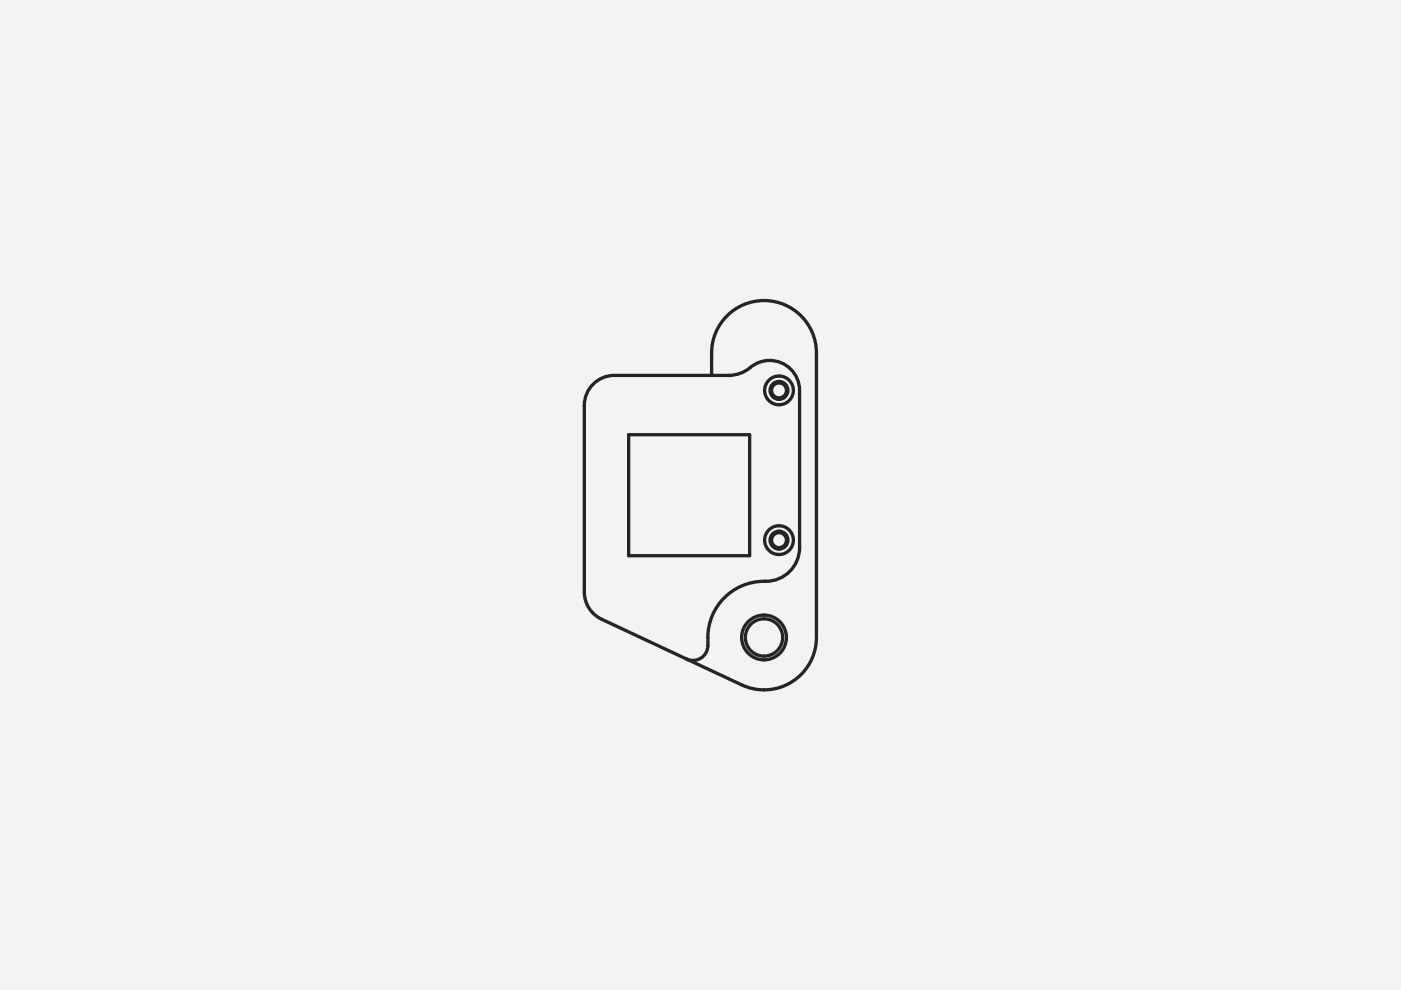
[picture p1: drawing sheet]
<svg xmlns="http://www.w3.org/2000/svg" width="297mm" height="210mm" viewBox="0 0 297 210" stroke-linecap="round" stroke-linejoin="round" font-family="sans-serif">
<path d="M0 0h297v210h-297z" fill-rule="evenodd" fill="#f1f3f5"/>
<path d="M0 0h297v210h-297zM0 0v210h297v-210z" fill="#000"/>
<g fill="#f1f3f5">
<path d="M125.7 81.5a6.3 6.3 0 0 1 4.5-1.9h20.7a19.8 19.8 0 0 1 .6-8.5 11.1 11.1 0 0 1 12.4-7.2 11.1 11.1 0 0 1 9.2 10.9v60.4a11.1 11.1 0 0 1-15.8 10l-29.8-13.9a6.3 6.3 0 0 1-3.6-5.8v-39.6a6.3 6.3 0 0 1 1.8-4.4z" fill-rule="evenodd"/>
<path d="M125.7 81.5a6.3 6.3 0 0 1 4.5-1.9h24.3a7.6 7.6 0 0 0 5.1-2.1 6.3 6.3 0 0 1 9.9 5.3v33.3a7.2 7.2 0 0 1-7.5 7.2 12.1 12.1 0 0 0-11.9 13.6 3.2 3.2 0 0 1-4.5 2.8l-18.1-8.4a6.3 6.3 0 0 1-3.6-5.8v-39.6a6.3 6.3 0 0 1 1.8-4.4z" fill-rule="evenodd"/>
<path d="M154.1 67a11.1 11.1 0 0 1 12.1-2.4 11.1 11.1 0 0 1 6.9 10.2v60.4a11.1 11.1 0 0 1-15.8 10l-11.7-5.5a3.2 3.2 0 0 0 4.5-2.8 12.1 12.1 0 0 1 12.3-13.6 7.1 7.1 0 0 0 7.1-7.2v-33.3a6.4 6.4 0 0 0-4-5.9 6.4 6.4 0 0 0-7 1.5l-1.2 .6-1.4 .5-5 .1a19.8 19.8 0 0 1 .6-8.5 11.1 11.1 0 0 1 2.6-4.1z" fill-rule="evenodd"/>
<path d="M133.3 92.2h25.6v25.6h-25.6z" fill-rule="evenodd"/>
<circle cx="162" cy="135.2" r="4.7"/>
<circle cx="162" cy="135.2" r="4"/>
<circle cx="165.2" cy="114.5" r="3"/>
<circle cx="165.2" cy="82.8" r="3"/>
<circle cx="165.2" cy="114.5" r="1.9"/>
<circle cx="165.2" cy="82.8" r="1.9"/>
<circle cx="165.2" cy="114.5" r="1.59"/>
<circle cx="165.2" cy="82.8" r="1.59"/>
</g>
<g fill="none" stroke="#212529" stroke-width=".7">
<path d="M150.9 79.6a19.8 19.8 0 0 1 .6-8.5 11.1 11.1 0 0 1 12.4-7.2 11.1 11.1 0 0 1 9.2 10.9v60.4a11.1 11.1 0 0 1-15.8 10l-11.7-5.5M125.7 81.5a6.3 6.3 0 0 1 4.5-1.9h24.3a7.6 7.6 0 0 0 5.1-2.1 6.3 6.3 0 0 1 9.9 5.3v33.3a7.2 7.2 0 0 1-7.5 7.2 12.1 12.1 0 0 0-11.9 13.6 3.2 3.2 0 0 1-4.5 2.8l-18.1-8.4a6.3 6.3 0 0 1-3.6-5.8v-39.6a6.3 6.3 0 0 1 1.8-4.4zM133.3 92.2h25.6v25.6h-25.6z"/>
<circle cx="165.2" cy="82.8" r="1.9"/>
<circle cx="165.2" cy="82.8" r="1.59"/>
<circle cx="165.2" cy="82.8" r="3"/>
<circle cx="165.2" cy="114.5" r="1.9"/>
<circle cx="165.2" cy="114.5" r="1.59"/>
<circle cx="165.2" cy="114.5" r="3"/>
<circle cx="162" cy="135.2" r="4"/>
<circle cx="162" cy="135.2" r="4.7"/>
</g>
</svg>
